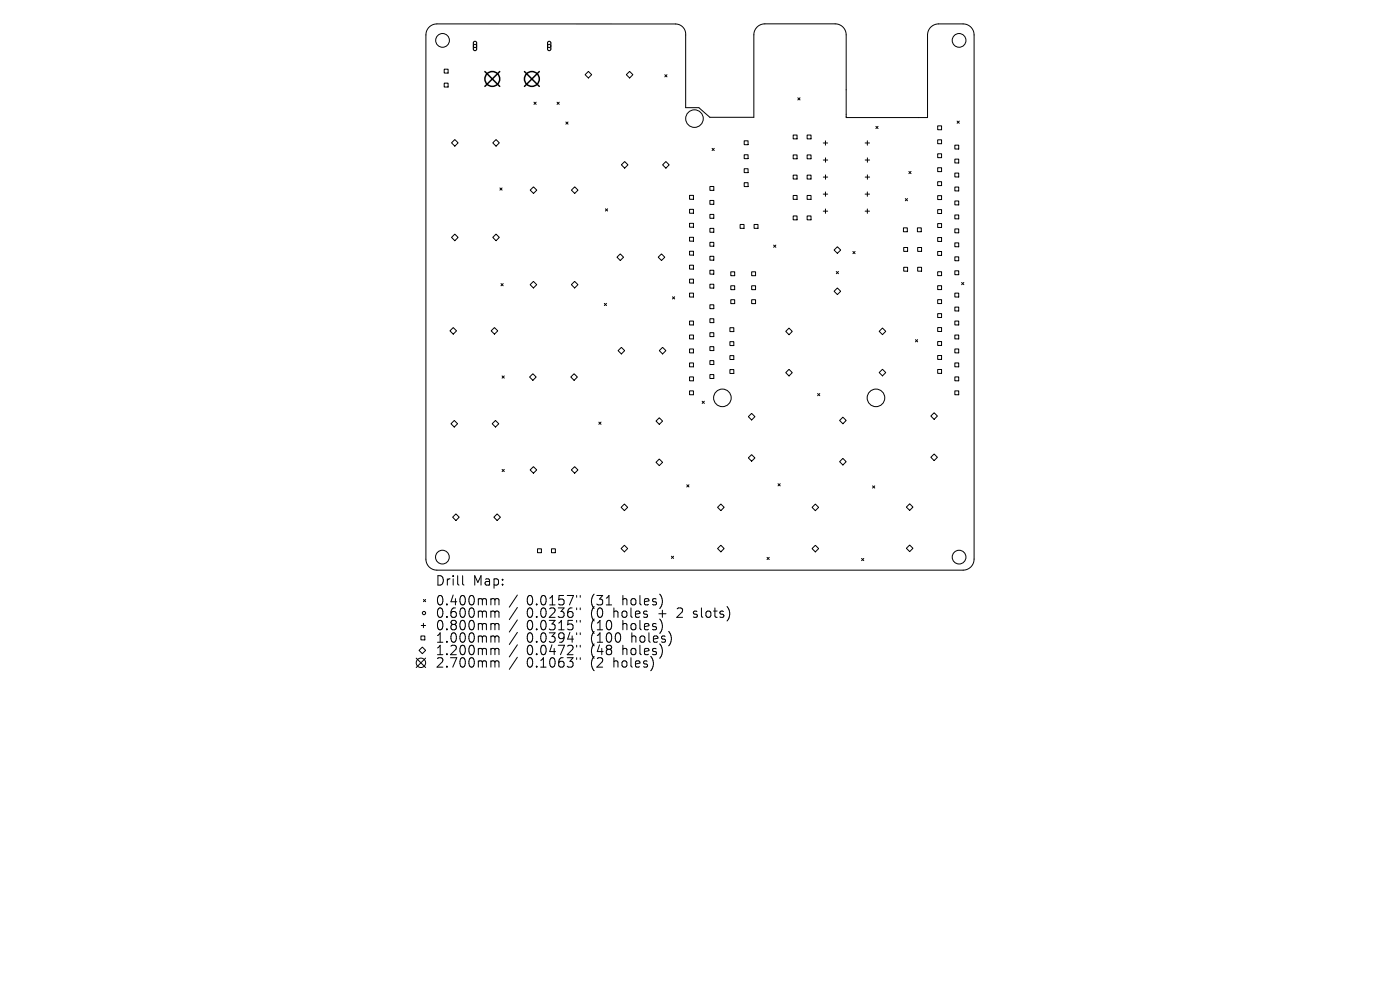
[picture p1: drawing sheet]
<svg xmlns="http://www.w3.org/2000/svg" width="297mm" height="210mm" viewBox="0 0 297 210" stroke-linecap="round" stroke-linejoin="round" font-family="sans-serif">
<defs><g id="words">
<g font-size="2.8">
<text x="92.3" y="124.5">Drill</text>
<text x="100.3" y="124.5">Map:</text>
<text x="92.3" y="128.7">0.400mm</text>
<text x="92.3" y="131.3">0.600mm</text>
<text x="111.7" y="128.7">0.0157&quot;</text>
<text x="111.7" y="131.3">0.0236&quot;</text>
<text x="125.5" y="128.7">(31</text>
<text x="125.5" y="131.3">(0</text>
<text x="130.4" y="131.3">holes</text>
<text x="132.3" y="128.7">holes)</text>
<text x="140.2" y="131.3">+</text>
<text x="144.4" y="131.3">2</text>
<text x="148" y="131.3">slots)</text>
<text x="92.3" y="134">0.800mm</text>
<text x="92.3" y="136.6">1.000mm</text>
<text x="111.7" y="134">0.0315&quot;</text>
<text x="111.7" y="136.6">0.0394&quot;</text>
<text x="125.5" y="134">(10</text>
<text x="125.5" y="136.6">(100</text>
<text x="132.3" y="134">holes)</text>
<text x="134.2" y="136.6">holes)</text>
<text x="92.3" y="139.3">1.200mm</text>
<text x="92.3" y="141.9">2.700mm</text>
<text x="111.7" y="139.3">0.0472&quot;</text>
<text x="111.7" y="141.9">0.1063&quot;</text>
<text x="125.5" y="139.3">(48</text>
<text x="125.5" y="141.9">(2</text>
<text x="130.4" y="141.9">holes)</text>
<text x="132.3" y="139.3">holes)</text>
</g>
</g></defs>
<g fill="none" stroke="#000" stroke-width=".21">
<path d="M91.2 5.6l.8-.4 .7-.1h50.6a2.16 2.16 0 0 1 2.2 2.3v15.4h2.8l2.3 2.1h9.3v-17.5a2.33 2.33 0 0 1 2.4-2.3h14.9a2.33 2.33 0 0 1 2.3 2.3v17.5h17.3v-17.5a2.35 2.35 0 0 1 2.3-2.3h5.2a2.33 2.33 0 0 1 2.3 2.3v111.2a2.33 2.33 0 0 1-2.3 2.3h-111.6a2.33 2.33 0 0 1-2.3-2.3v-111.2l.2-1zM94.2 14.7h.9v.8h-.9zM94.2 17.6h.9v.9h-.9zM124.8 15.1l.7 .7-.7 .7-.7-.7zM133.6 15.1l.7 .7-.7 .7-.7-.7zM141 15.8l.5 .5M141.5 15.8l-.5 .5M96.5 29.6l.7 .7-.7 .7-.7-.7zM104.5 30.3l.7-.7 .7 .7-.7 .7zM106 39.9l.5 .4M106.5 39.9l-.5 .4M113.3 21.7l.4 .4"/>
<path d="M113.7 21.7l-.4 .4M118.2 21.7l.4 .4M118.6 21.7l-.4 .4M120 25.9l.5 .4M120.5 25.9l-.5 .4M121.9 39.6l.7 .7-.7 .7-.7-.7zM132.5 34.3l.7 .7-.7 .7-.7-.7zM140.6 35l.7-.7 .7 .7-.7 .7zM150.6 39.6h.8v.8h-.8zM151.1 31.5l.4 .4M151.5 31.5l-.4 .4M157.9 29.9h.8v.8h-.8z"/>
<path d="M157.9 32.8h.8v.9h-.8zM157.9 35.8h.8v.8h-.8zM157.9 38.8h.8v.8h-.8zM168.3 28.6h.8v.9h-.8zM168.3 32.9h.8v.8h-.8zM168.3 37.2h.8v.8h-.8zM169.3 20.7l.4 .5M169.7 20.7l-.4 .5M171.2 28.6h.9v.9h-.9zM171.2 32.9h.9v.8h-.9zM171.2 37.2h.9v.8h-.9zM174.7 30.3h.9"/>
<path d="M174.7 33.9h.9M174.7 37.6h.9M175.1 29.9v.9M175.1 33.5v.9M175.1 37.1v.9M183.5 30.3h1M183.5 33.9h1M183.5 37.6h1M184 29.9v.9M184 33.5v.9M184 37.1v.9M185.8 26.8l.5 .5"/>
<path d="M186.3 26.8l-.5 .5M192.8 36.4l.5 .4M193.3 36.4l-.5 .4M198.9 26.7h.8v.8h-.8zM198.9 29.7h.8v.8h-.8zM198.9 32.6h.8v.8h-.8zM198.9 35.6h.8v.8h-.8zM198.9 38.5h.8v.9h-.8zM202.6 30.8h.8v.8h-.8zM202.6 33.8h.8v.8h-.8zM202.6 36.7h.8v.8h-.8zM202.6 39.7h.8v.8h-.8z"/>
<path d="M203 25.7l.5 .5M203.5 25.7l-.5 .5M96.5 49.7l.7 .7-.7 .7-.7-.7zM104.5 50.4l.7-.7 .7 .7-.7 .7zM112.5 40.3l.7-.7 .7 .7-.7 .7zM128.4 44.3l.5 .5M128.9 44.3l-.5 .5M130.9 54.6l.7-.7 .7 .7-.7 .7zM139.6 54.6l.7-.7 .7 .7-.7 .7zM146.3 41.4h.8v.9h-.8zM146.3 44.4h.8v.8h-.8zM146.3 47.4h.8v.8h-.8z"/>
<path d="M146.3 50.3h.8v.9h-.8zM146.3 53.3h.8v.8h-.8zM146.3 56.3h.8v.8h-.8zM146.3 59.2h.8v.8h-.8zM150.6 42.5h.8v.8h-.8zM150.6 45.5h.8v.8h-.8zM150.6 48.4h.8v.9h-.8zM150.6 51.4h.8v.8h-.8zM150.6 54.4h.8v.8h-.8zM150.6 57.3h.8v.9h-.8zM155 57.7h.9v.8h-.9zM157 47.6h.8v.8h-.8z"/>
<path d="M159.5 57.7h.8v.8h-.8zM160 47.6h.8v.8h-.8zM164.1 52l.5 .5M164.6 52l-.5 .5M168.3 41.5h.8v.8h-.8zM168.3 45.8h.8v.8h-.8zM171.2 41.5h.9v.8h-.9zM171.2 45.8h.9v.8h-.9zM174.7 41.2h.9M174.7 44.8h.9M175.1 40.7v.9M175.1 44.3v1"/>
<path d="M176.9 53l.7-.7 .7 .7-.7 .7zM177.4 57.6l.5 .5M177.9 57.6l-.5 .5M180.9 53.3l.5 .5M181.4 53.3l-.5 .5M183.5 41.2h1M183.5 44.8h1M184 40.7v.9M184 44.3v1M191.7 48.3h.8v.9h-.8zM191.7 52.5h.8v.8h-.8zM191.7 56.7h.8v.8h-.8z"/>
<path d="M192.1 42.1l.4 .5M192.5 42.1l-.4 .5M194.6 48.3h.8v.9h-.8zM194.7 52.5h.8v.8h-.8zM194.7 56.7h.8v.8h-.8zM198.9 41.5h.8v.8h-.8zM198.9 44.5h.8v.8h-.8zM198.9 47.4h.8v.9h-.8zM198.9 50.4h.8v.8h-.8zM198.9 53.4h.8v.8h-.8zM198.9 57.6h.8v.9h-.8zM202.6 42.6h.8v.9h-.8z"/>
<path d="M202.6 45.6h.8v.8h-.8zM202.6 48.6h.8v.8h-.8zM202.6 51.5h.8v.8h-.8zM202.6 54.5h.8v.8h-.8zM202.6 57.4h.8v.9h-.8zM204 59.9l.5 .5M204.5 59.9l-.5 .5M95.5 70.2l.7-.7 .7 .7-.7 .7zM104.2 70.2l.7-.7 .7 .7-.7 .7zM106.3 60.2l.4 .4M106.5 79.7l.5 .5M106.7 60.2l-.4 .4"/>
<path d="M107 79.7l-.5 .5M112.3 80l.7-.7 .7 .7-.7 .7zM112.5 60.4l.7-.7 .7 .7-.7 .7zM121.1 80l.7-.7 .7 .7-.7 .7zM121.2 60.4l.7-.7 .7 .7-.7 .7zM128.2 64.4l.5 .4M128.7 64.4l-.5 .4M131.1 74.4l.7-.7 .7 .7-.7 .7zM139.9 74.4l.7-.7 .7 .7-.7 .7zM142.7 63l.4 .4M143.1 63l-.4 .4M146.3 62.2h.8v.8h-.8z"/>
<path d="M146.3 68.1h.8v.8h-.8zM146.3 71.1h.8v.8h-.8zM146.3 74h.8v.9h-.8zM146.3 77h.8v.8h-.8zM146.3 80h.8v.8h-.8zM150.6 60.3h.8v.8h-.8zM150.6 64.7h.8v.8h-.8zM150.6 67.6h.8v.8h-.8zM150.6 70.6h.8v.8h-.8zM150.6 73.5h.8v.9h-.8zM150.6 76.5h.8v.8h-.8zM150.6 79.5h.8v.8h-.8z"/>
<path d="M154.8 69.5h.9v.8h-.9zM154.8 72.5h.9v.8h-.9zM154.8 75.4h.9v.9h-.9zM154.8 78.4h.9v.8h-.9zM155 60.6h.9v.8h-.9zM155 63.6h.9v.8h-.9zM159.5 60.6h.8v.8h-.8zM159.5 63.6h.8v.8h-.8zM167.4 69.6l.7 .7-.7 .7-.7-.7zM167.4 78.3l.7 .7-.7 .7-.7-.7zM176.9 61.8l.7-.7 .7 .7-.7 .7zM186.5 79l.7-.7 .7 .7-.7 .7z"/>
<path d="M187.2 69.6l.7 .7-.7 .7-.7-.7zM194.2 72.1l.5 .4M194.7 72.1l-.5 .4M198.9 60.6h.8v.8h-.8zM198.9 63.6h.8v.8h-.8zM198.9 66.5h.8v.9h-.8zM198.9 69.5h.8v.8h-.8zM198.9 72.5h.8v.8h-.8zM198.9 75.4h.8v.8h-.8zM198.9 78.4h.8v.8h-.8zM202.6 62.2h.8v.8h-.8zM202.6 65.1h.8v.9h-.8z"/>
<path d="M202.6 68.1h.8v.8h-.8zM202.6 71.1h.8v.8h-.8zM202.6 74h.8v.9h-.8zM202.6 77h.8v.8h-.8zM202.6 80h.8v.8h-.8zM95.7 89.9l.7-.7 .7 .7-.7 .7zM105.1 89.2l.7 .7-.7 .7-.7-.7zM106.5 99.6l.5 .4M107 99.6l-.5 .4M112.5 99.7l.7-.7 .7 .7-.7 .7zM121.2 99.7l.7-.7 .7 .7-.7 .7zM127 89.5l.5 .5"/>
<path d="M127.5 89.5l-.5 .5M139.2 89.3l.7-.7 .7 .7-.7 .7zM139.2 98.1l.7-.7 .7 .7-.7 .7zM146.3 82.9h.8v.8h-.8zM149 85.1l.4 .5M149.4 85.1l-.4 .5M159.5 87.7l.7 .7-.7 .7-.7-.7zM159.5 96.4l.7 .7-.7 .7-.7-.7zM173.4 83.5l.5 .4M173.9 83.5l-.5 .4M178.1 89.2l.7-.7 .7 .7-.7 .7zM178.1 97.9l.7-.7 .7 .7-.7 .7z"/>
<path d="M197.5 88.3l.7-.7 .7 .7-.7 .7zM197.5 97l.7-.7 .7 .7-.7 .7zM202.6 82.9h.8v.8h-.8zM96 109.7l.7-.7 .7 .7-.7 .7zM104.8 109.7l.7-.7 .7 .7-.7 .7zM114 116.4h.9v.8h-.9zM117 116.4h.8v.8h-.8zM131.8 107.6l.7-.7 .7 .7-.7 .7zM131.8 116.4l.7-.7 .7 .7-.7 .7zM142.4 118l.5 .5M142.9 118l-.5 .5M145.7 102.8l.5 .5"/>
<path d="M146.2 102.8l-.5 .5M152.9 106.9l.7 .7-.7 .7-.7-.7zM152.9 115.7l.7 .7-.7 .7-.7-.7zM162.7 118.2l.5 .5M163.2 118.2l-.5 .5M165.1 102.6l.4 .5M165.5 102.6l-.4 .5M173 106.9l.7 .7-.7 .7-.7-.7zM173 115.7l.7 .7-.7 .7-.7-.7zM182.8 118.5l.4 .4M183.2 118.5l-.4 .4M185.1 103.1l.5 .4"/>
<path d="M185.6 103.1l-.5 .4M192.3 107.6l.7-.7 .7 .7-.7 .7zM192.3 116.3l.7-.7 .7 .7-.7 .7zM88.3 139.6l2 2M89.3 134.9h.8v.8h-.8zM89.4 132.7h.9M89.6 137.3l.7 .7-.7 .7-.7-.7zM89.8 127.2l.5 .4M89.8 132.2v1M90.3 127.2l-.5 .4M90.3 139.6l-2 2M98.1 122.1v1.7l.3 .3"/>
<path d="M104.4 127l.5 .1 .1 .2M104.4 129.6l.5 .1 .1 .2M104.4 132.3h.3l.3 .3M104.4 134.9l.5 .1 .1 .2M104.4 137.5l.5 .1 .1 .2M105 127.3l.3-.3 .5 .1 .1 1.2M105 127.3v1M105 129.9v1.1M105 132.6v1M105 135.2v1M105 137.8v1.1M105 129.9l.3-.3 .5 .1 .1 1.3"/>
<path d="M105 132.6l.3-.3 .5 .1 .1 1.2M105 135.2l.3-.3 .5 .1 .1 1.2M105 137.8l.3-.3 .5 .1 .1 1.3M109.8 126.2l-1.8 2.6M109.8 128.9l-1.8 2.5M109.8 131.5l-1.8 2.6M109.8 134.1l-1.8 2.6M109.8 136.8l-1.8 2.6M109.8 139.4l-1.8 2.6M122.3 126.3v.4M122.3 129v.3M122.3 131.6v.4"/>
<path d="M122.3 134.2v.4M122.3 136.9v.4M122.3 139.5v.4M123.1 126.3v.4M123.1 129v.3M123.1 131.6v.4M123.1 134.2v.4M123.1 136.9v.4M123.1 139.5v.4M147.1 130.9l.2 .1M147.2 129.7v.5M104.4 140.2l.5 .1 .1 .2"/>
<path d="M105 140.5v1M105 140.5l.3-.3 .5 .1 .1 1.2"/>
<circle cx="93.9" cy="8.6" r="1.46"/>
<circle cx="100.8" cy="9.8" r=".35"/>
<circle cx="116.5" cy="9.8" r=".35"/>
<circle cx="203.5" cy="8.6" r="1.46"/>
<circle cx="147.3" cy="25.2" r="1.87"/>
<circle cx="153.3" cy="84.4" r="1.87"/>
<circle cx="185.8" cy="84.4" r="1.87"/>
<circle cx="93.9" cy="118.2" r="1.46"/>
<circle cx="203.5" cy="118.2" r="1.46"/>
<circle cx="89.9" cy="130" r=".35"/>
<circle cx="89.3" cy="140.6" r="1"/>
</g>
<path d="M100.5 8.9l.4-.1 .2 .3v1.4l-.3 .2-.4-.2zM116.3 8.9l.3-.1 .3 .3v1.4l-.3 .2-.4-.2z" fill="none" stroke="#000" stroke-width=".23"/>
<g fill="none" stroke="#000" stroke-width=".31">
<path d="M102.9 15.2l3.1 3.1M106 15.2l-3.1 3.1M111.3 15.2l3.1 3.1M114.4 15.2l-3.1 3.1"/>
<circle cx="104.4" cy="16.7" r="1.57"/>
<circle cx="112.8" cy="16.7" r="1.57"/>
</g>
<use href="#words"/>
</svg>
